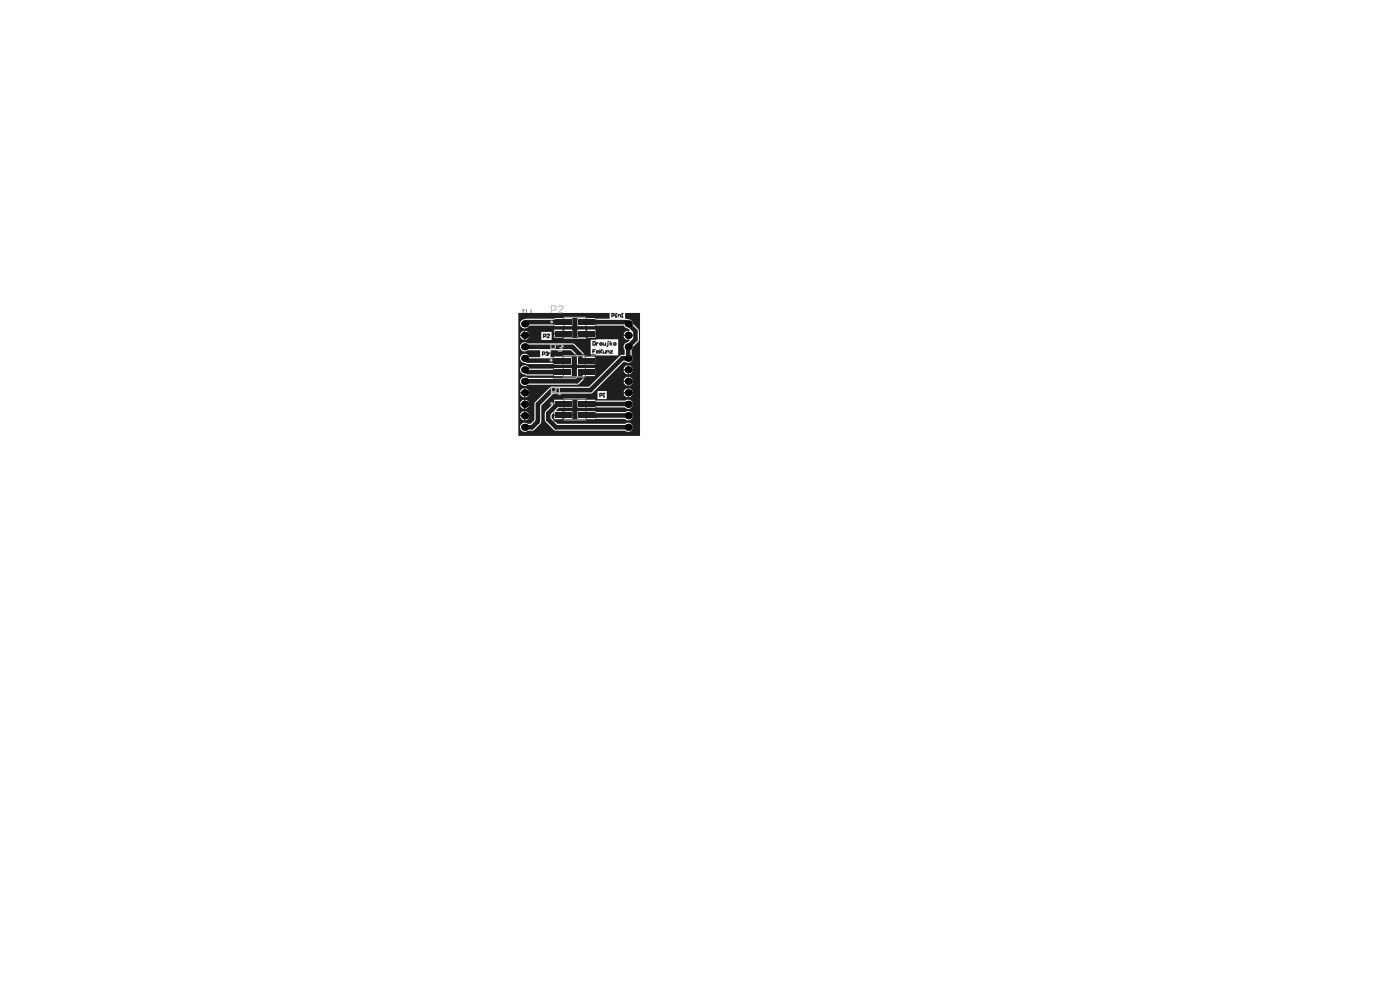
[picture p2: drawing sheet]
<svg xmlns="http://www.w3.org/2000/svg" width="594mm" height="420mm" viewBox="0 0 594 420" stroke-linecap="round" stroke-linejoin="round" font-family="sans-serif">
<path d="M234.9 134.1h17.8v9.9h-17.8zM239.1 134.5h9.4v9h-9.4zM234.7 150.4h17.7v9.9h-17.7zM238.9 150.9h9.3v8.9h-9.3zM234.9 168.6h17.8v10h-17.8zM239.1 169.1h9.4v9h-9.4z" fill="none" stroke="#5a5a5a" stroke-width=".42"/>
<path d="M221.3 134.2h1M221.8 131.3v2.9M223.3 131.3v2.4l.5 .5h.9l.5-.5v-2.4" fill="none" stroke="#8c8c8c" stroke-width=".49"/>
<circle cx="221.8" cy="131.3" r=".24" fill="#8c8c8c"/>
<path d="M221.8 131.3l.5 .5" fill="none" stroke="#8c8c8c" stroke-width=".49"/>
<g fill="#000">
<circle cx="222.5" cy="137.3" r="1.47"/>
<circle cx="266.4" cy="137.3" r="1.47"/>
<circle cx="222.5" cy="147" r="1.47"/>
<circle cx="222.5" cy="156.8" r="1.47"/>
<circle cx="222.5" cy="151.9" r="1.47"/>
<circle cx="222.5" cy="142.2" r="1.47"/>
<circle cx="266.4" cy="156.8" r="1.47"/>
<circle cx="266.4" cy="142.2" r="1.47"/>
<circle cx="266.4" cy="151.9" r="1.47"/>
<circle cx="266.4" cy="147" r="1.47"/>
<circle cx="222.5" cy="161.7" r="1.47"/>
<circle cx="222.5" cy="171.4" r="1.47"/>
<circle cx="222.5" cy="176.3" r="1.47"/>
<circle cx="222.5" cy="166.5" r="1.47"/>
<circle cx="266.4" cy="166.5" r="1.47"/>
<circle cx="266.4" cy="176.3" r="1.47"/>
<circle cx="266.4" cy="161.7" r="1.47"/>
<circle cx="266.4" cy="171.4" r="1.47"/>
<circle cx="222.5" cy="181.1" r="1.47"/>
<circle cx="266.4" cy="181.1" r="1.47"/>
</g>
<path d="M219.8 132.7h38.7v2.4l-13.6-.2v3.4l19.7-.3 .6 .9 1.1 .4 .8 .8-.5 .1v3.9l.5 .2-.8 .8a1.94 1.94 0 0 0-1.7 1.2 1.94 1.94 0 0 0 .3 2v2.2h-1.4l-.6 .4-13.1 13.1-16.4 .2-6.6 6.5-.2 7.4-1.5 1.6h-1.3a1.96 1.96 0 0 0-2.7 .1 1.96 1.96 0 0 0 0 2.7 1.96 1.96 0 0 0 2.7 .1l2.6-.2 3-3 .2-7.4 5.1-5.1 16.4-.2 13.4-13.3h.6a1.95 1.95 0 0 0 2.7-.1 1.95 1.95 0 0 0 .1-2.7v-2.3l.4-1.1 2.2-2.2 .4-1v-4l-2.6-2.8a2.32 2.32 0 0 0-2.5-2l-.7-.1v-2.4h6.3v52.1h-51.6zM221.3 135.7a1.96 1.96 0 0 0 0 3.2 1.96 1.96 0 0 0 3-.9l18.4 .3v-3.4l-19.2 .2zM249 139.7v1.5h3.7v-1.5zM239 139.7v1.5h3.7v-1.5zM234.9 139.7v1.5h3.7v-1.5zM244.9 139.7v1.5h3.6v-1.5zM265.2 140.6l-.8 1.3h1.8v-1.7zM222.7 140.2v1.7h1.7l-.7-1.3zM221.3 140.6l-.7 1.3h1.7v-1.7zM249 141.7v1.5h3.7v-1.5zM244.9 141.7v1.5h3.6v-1.5zM239 141.7v1.5h3.7v-1.5zM234.9 141.7v1.5h3.7v-1.5zM264.4 142.4l.8 1.3 1 .4v-1.7zM229.6 140.7v3.4h4.3v-3.4zM222.7 142.4l.1 1.7 1.3-.7 .3-1zM220.6 142.4l.7 1.3 1 .4v-1.7zM250.5 143.8v6.9h11.7v-6.9zM221.3 145.5a1.96 1.96 0 0 0-.3 2.8 1.96 1.96 0 0 0 2.8 .2h5.3v2.9h-4.7a1.98 1.98 0 0 0-2.3-1.4 1.98 1.98 0 0 0-1.6 2.3 1.98 1.98 0 0 0 2.2 1.6l1 .5 18.8 .2v-3.4h-7.8v.2h-1.2v-2.9h8.6l2.5 2.5 .1 3.6h7.7v-3.4h-4.8l-.1-1.1-.3-.7-4.1-3.8h-19.3l-1-.5zM266.6 154.8v1.7h1.7l-.7-1.3zM265.2 155.2l-.8 1.3h1.8v-1.7zM266.6 157l.1 1.7 1.3-.7 .3-1zM264.4 157l.8 1.3 1 .4v-1.7zM221.3 160.1a1.96 1.96 0 0 0-.3 2.8 1.96 1.96 0 0 0 2.8 .2h21.2l2.4-2.2 .2-1.4h4.8v-3.4h-7.7v3.4l-.6 .7h-20.3l-1-.5zM221.3 155.2a2 2 0 0 0-.6 2.3 2 2 0 0 0 2 1.3l1 .4 18.8 .3v-3.4l-18.1 .2a1.95 1.95 0 0 0-3.1-1.1zM266.6 159.7v1.7h1.7l-.7-1.3zM265.2 160.1l-.8 1.3h1.8v-1.7zM266.6 161.9l.1 1.7 1.3-.7 .3-1zM264.4 161.9l.8 1.3 1 .4v-1.7zM266.6 164.6v1.7h1.7l-.7-1.3zM265.2 165l-.8 1.3h1.8v-1.7zM222.7 164.6v1.7h1.7l-.7-1.3zM221.3 165l-.7 1.3h1.7v-1.7zM266.6 166.8l.1 1.7 1.3-.8 .3-.9zM264.4 166.8l.8 1.3 1 .4v-1.7zM222.7 166.8l.1 1.7 1.3-.8 .3-.9zM220.6 166.8l.3 .9 1.4 .8v-1.7zM253.4 165.8v3.4h3.9v-3.4zM244.9 169.5v3.4l20.1-.2a1.96 1.96 0 0 0 2.7 .2 1.96 1.96 0 0 0 .2-2.7 1.96 1.96 0 0 0-2.7-.4h-12.5v-.3zM222.7 169.5v1.7h1.7l-.3-1zM221.3 169.8l-.7 1.4h1.7v-1.7zM222.7 171.6l.1 1.8 1.3-.8 .3-1zM220.6 171.6l.3 1 1.4 .8v-1.8zM244.9 174.3v3.4l20.1-.1a1.96 1.96 0 0 0 2.7 .1 1.96 1.96 0 0 0 .2-2.7 1.96 1.96 0 0 0-2.7-.3h-12.5v-.4zM239.1 174.3v1.5h3.6v-1.5zM234.9 169.5v1.3l-3.7 3.8-.2 3.2 .5 1.1 3.6 3.5 30 .2a1.96 1.96 0 0 0 2.7-.1 1.96 1.96 0 0 0 0-2.7 1.96 1.96 0 0 0-2.7-.1h-28.7l-2.5-2.5v-1.3l.8-.7 .2 .6h3.7v-1.5h-2.8l-.1-.2 1.3-1.2h5.7v-3.4zM222.7 174.3v1.7h1.7l-.3-.9zM221.3 174.7l-.7 1.3h1.7v-1.7zM239.1 176.3v1.4h3.6v-1.4zM234.9 176.3v1.4h3.7v-1.4zM222.7 176.5l.1 1.7 1.3-.7 .3-1zM220.6 176.5l.3 1 1.4 .7v-1.7z" fill="#1e1e1e"/>
<path d="M238.8 136.6h-15.3l-1 .7M248.8 136.6h16.6M266.4 137.3l3.1 3.1v3.6l-3.1 3M222.5 151.9l1.2 1h14.9M222.5 147h20.2l3.4 3.5v2.1l.3 .3h2.2M222.5 156.8l1.2 1h14.9M248.6 157.8h-2.2l-.3 .2v2.2l-1.4 1.5h-22.2M266.4 146.8v5.1h-2.5l-13.5 13.5h-16.3l-6 6v7.3l-2.4 2.4h-3.2M238.8 171.2h-2.2l-4.1 4.1v2.5l3.3 3.3h30.6M248.8 176l17.6 .3M248.8 171.2l17.6 .2" fill="none" stroke="#1e1e1e" stroke-width="1.9"/>
<path d="M259.5 133.9l1-.2-.3-.8h-.7v1.5M261 134.4h.4M261 133.4h.2v1" fill="none" stroke="#1e1e1e" stroke-width=".49"/>
<circle cx="261.2" cy="132.9" r=".24" fill="#1e1e1e"/>
<path d="M262.2 134.4v-1l1 .3v.7M263.6 134.4h.5M263.9 132.9v1.5" fill="none" stroke="#1e1e1e" stroke-width=".49"/>
<circle cx="263.9" cy="132.9" r=".24" fill="#1e1e1e"/>
<path d="M263.9 132.9l-.3 .3M254.4 167.8l1-.3-.3-.7h-.7v1.4M255.9 168.2h.4M256.1 166.8v1.4" fill="none" stroke="#1e1e1e" stroke-width=".49"/>
<circle cx="256.1" cy="166.8" r=".24" fill="#1e1e1e"/>
<path d="M230 150.2l1-.2-.2-.8h-.8v1.5M231.5 149.5l.7-.3 .3 .5M256.1 166.8l-.2 .2" fill="none" stroke="#1e1e1e" stroke-width=".49"/>
<circle cx="232.5" cy="149.7" r=".24" fill="#1e1e1e"/>
<path d="M230.5 142.7l1-.3-.2-.7h-.8v1.5M232 150h.2M232 141.9l.2-.2 .8 .2-1 1.3h1M232.2 150l.3 .2-.3 .5-.7-.2M232.5 149.7l-.3 .3M251.5 144.9l.9 .2-.2 1.2h-.7zM252.9 145.3v1M253.7 145.3l-.8 .5M254.6 145.3l.8 .3-.3 .7-.7-.2zM255.8 145.3l.3 1h.7v-1M257.8 145.3v1.3l-.5 .2" fill="none" stroke="#1e1e1e" stroke-width=".49"/>
<circle cx="257.8" cy="144.9" r=".24" fill="#1e1e1e"/>
<path d="M251.5 149h.5M252.4 148.3h-.9v1.4M252.9 149.2h1l-.2-.4-.8 .2v.5l.8 .2M254.4 148.3v1.4M254.6 149l.8 .7M255.4 148.3l-1 .9M255.8 148.8l.3 .9h.7v-.9M257.3 149.7v-.9h.7l.3 .9M258.8 144.9v1.4M258.8 148.8h.9l-.9 .9h.9M259.5 145.3l-.7 .5 .7 .5M260.5 145.3l.7 .3-.2 .7-.8-.2z" fill="none" stroke="#1e1e1e" stroke-width=".49"/>
<g fill="#000">
<circle cx="222.5" cy="137.3" r="1.47"/>
<circle cx="266.4" cy="137.3" r="1.47"/>
<circle cx="222.5" cy="147" r="1.47"/>
<circle cx="222.5" cy="156.8" r="1.47"/>
<circle cx="222.5" cy="151.9" r="1.47"/>
<circle cx="222.5" cy="142.2" r="1.47"/>
<circle cx="266.4" cy="156.8" r="1.47"/>
<circle cx="266.4" cy="142.2" r="1.47"/>
<circle cx="266.4" cy="151.9" r="1.47"/>
<circle cx="266.4" cy="147" r="1.47"/>
<circle cx="222.5" cy="161.7" r="1.47"/>
<circle cx="222.5" cy="171.4" r="1.47"/>
<circle cx="222.5" cy="176.3" r="1.47"/>
<circle cx="222.5" cy="166.5" r="1.47"/>
<circle cx="266.4" cy="166.5" r="1.47"/>
<circle cx="266.4" cy="176.3" r="1.47"/>
<circle cx="266.4" cy="161.7" r="1.47"/>
<circle cx="266.4" cy="171.4" r="1.47"/>
<circle cx="222.5" cy="181.1" r="1.47"/>
<circle cx="266.4" cy="181.1" r="1.47"/>
</g>
<g fill="#1e1e1e">
<path d="M235.4 174.8h6.8v2.4h-6.8z" fill-rule="evenodd"/>
<path d="M245.4 174.8h6.8v2.4h-6.8z" fill-rule="evenodd"/>
<path d="M235.4 169.9h6.8v2.5h-6.8z" fill-rule="evenodd"/>
<path d="M245.4 169.9h6.8v2.5h-6.8z" fill-rule="evenodd"/>
<path d="M235.4 140.2h6.8v2.5h-6.8z" fill-rule="evenodd"/>
<path d="M245.4 140.2h6.8v2.5h-6.8z" fill-rule="evenodd"/>
<path d="M235.4 135.4h6.8v2.4h-6.8z" fill-rule="evenodd"/>
<path d="M245.4 135.4h6.8v2.4h-6.8z" fill-rule="evenodd"/>
<path d="M235.2 156.5h6.8v2.5h-6.8z" fill-rule="evenodd"/>
<path d="M245.1 156.5h6.9v2.5h-6.9z" fill-rule="evenodd"/>
<path d="M235.2 151.7h6.8v2.4h-6.8z" fill-rule="evenodd"/>
<path d="M245.1 151.7h6.9v2.4h-6.9z" fill-rule="evenodd"/>
</g>
<path d="M239.1 134.5h9.4M238.9 159.8h9.3M238.9 150.9h9.3M239.1 143.5h9.4M239.1 178.1h9.4M239.1 169.1h9.4" fill="none" stroke="#c0c0c0" stroke-width=".42"/>
<path d="M233.6 147.9h1.5l.4-.5v-1l-.4-.5h-1.5v3M236.5 146.4l.5-.5h1l.5 .5v.5" fill="none" stroke="#c0c0c0" stroke-width=".49"/>
<circle cx="238.5" cy="146.9" r=".24" fill="#c0c0c0"/>
<path d="M233.8 131.6h1.5l.5-.5v-1l-.5-.5h-1.5v2.9M236.8 130.1l.5-.5h.9l.5 .5v.5l-1.9 1.9h1.9M237.5 147.4h.5M238 147.4l.5 .5v.5l-.5 .5h-1l-.5-.5M238.5 146.9l-.5 .5M233.8 166.1h1.5l.5-.4v-1l-.5-.5h-1.5v2.9M236.8 167.1h.9M237.3 164.2v2.9" fill="none" stroke="#c0c0c0" stroke-width=".49"/>
<circle cx="237.3" cy="164.2" r=".24" fill="#c0c0c0"/>
<path d="M237.3 164.2l-.5 .5" fill="none" stroke="#c0c0c0" stroke-width=".49"/>
<g fill="none" stroke="#c0c0c0" stroke-width=".58">
<circle cx="233.9" cy="136.5" r=".29"/>
<circle cx="233.7" cy="152.8" r=".29"/>
<circle cx="233.9" cy="171.1" r=".29"/>
</g>
</svg>
